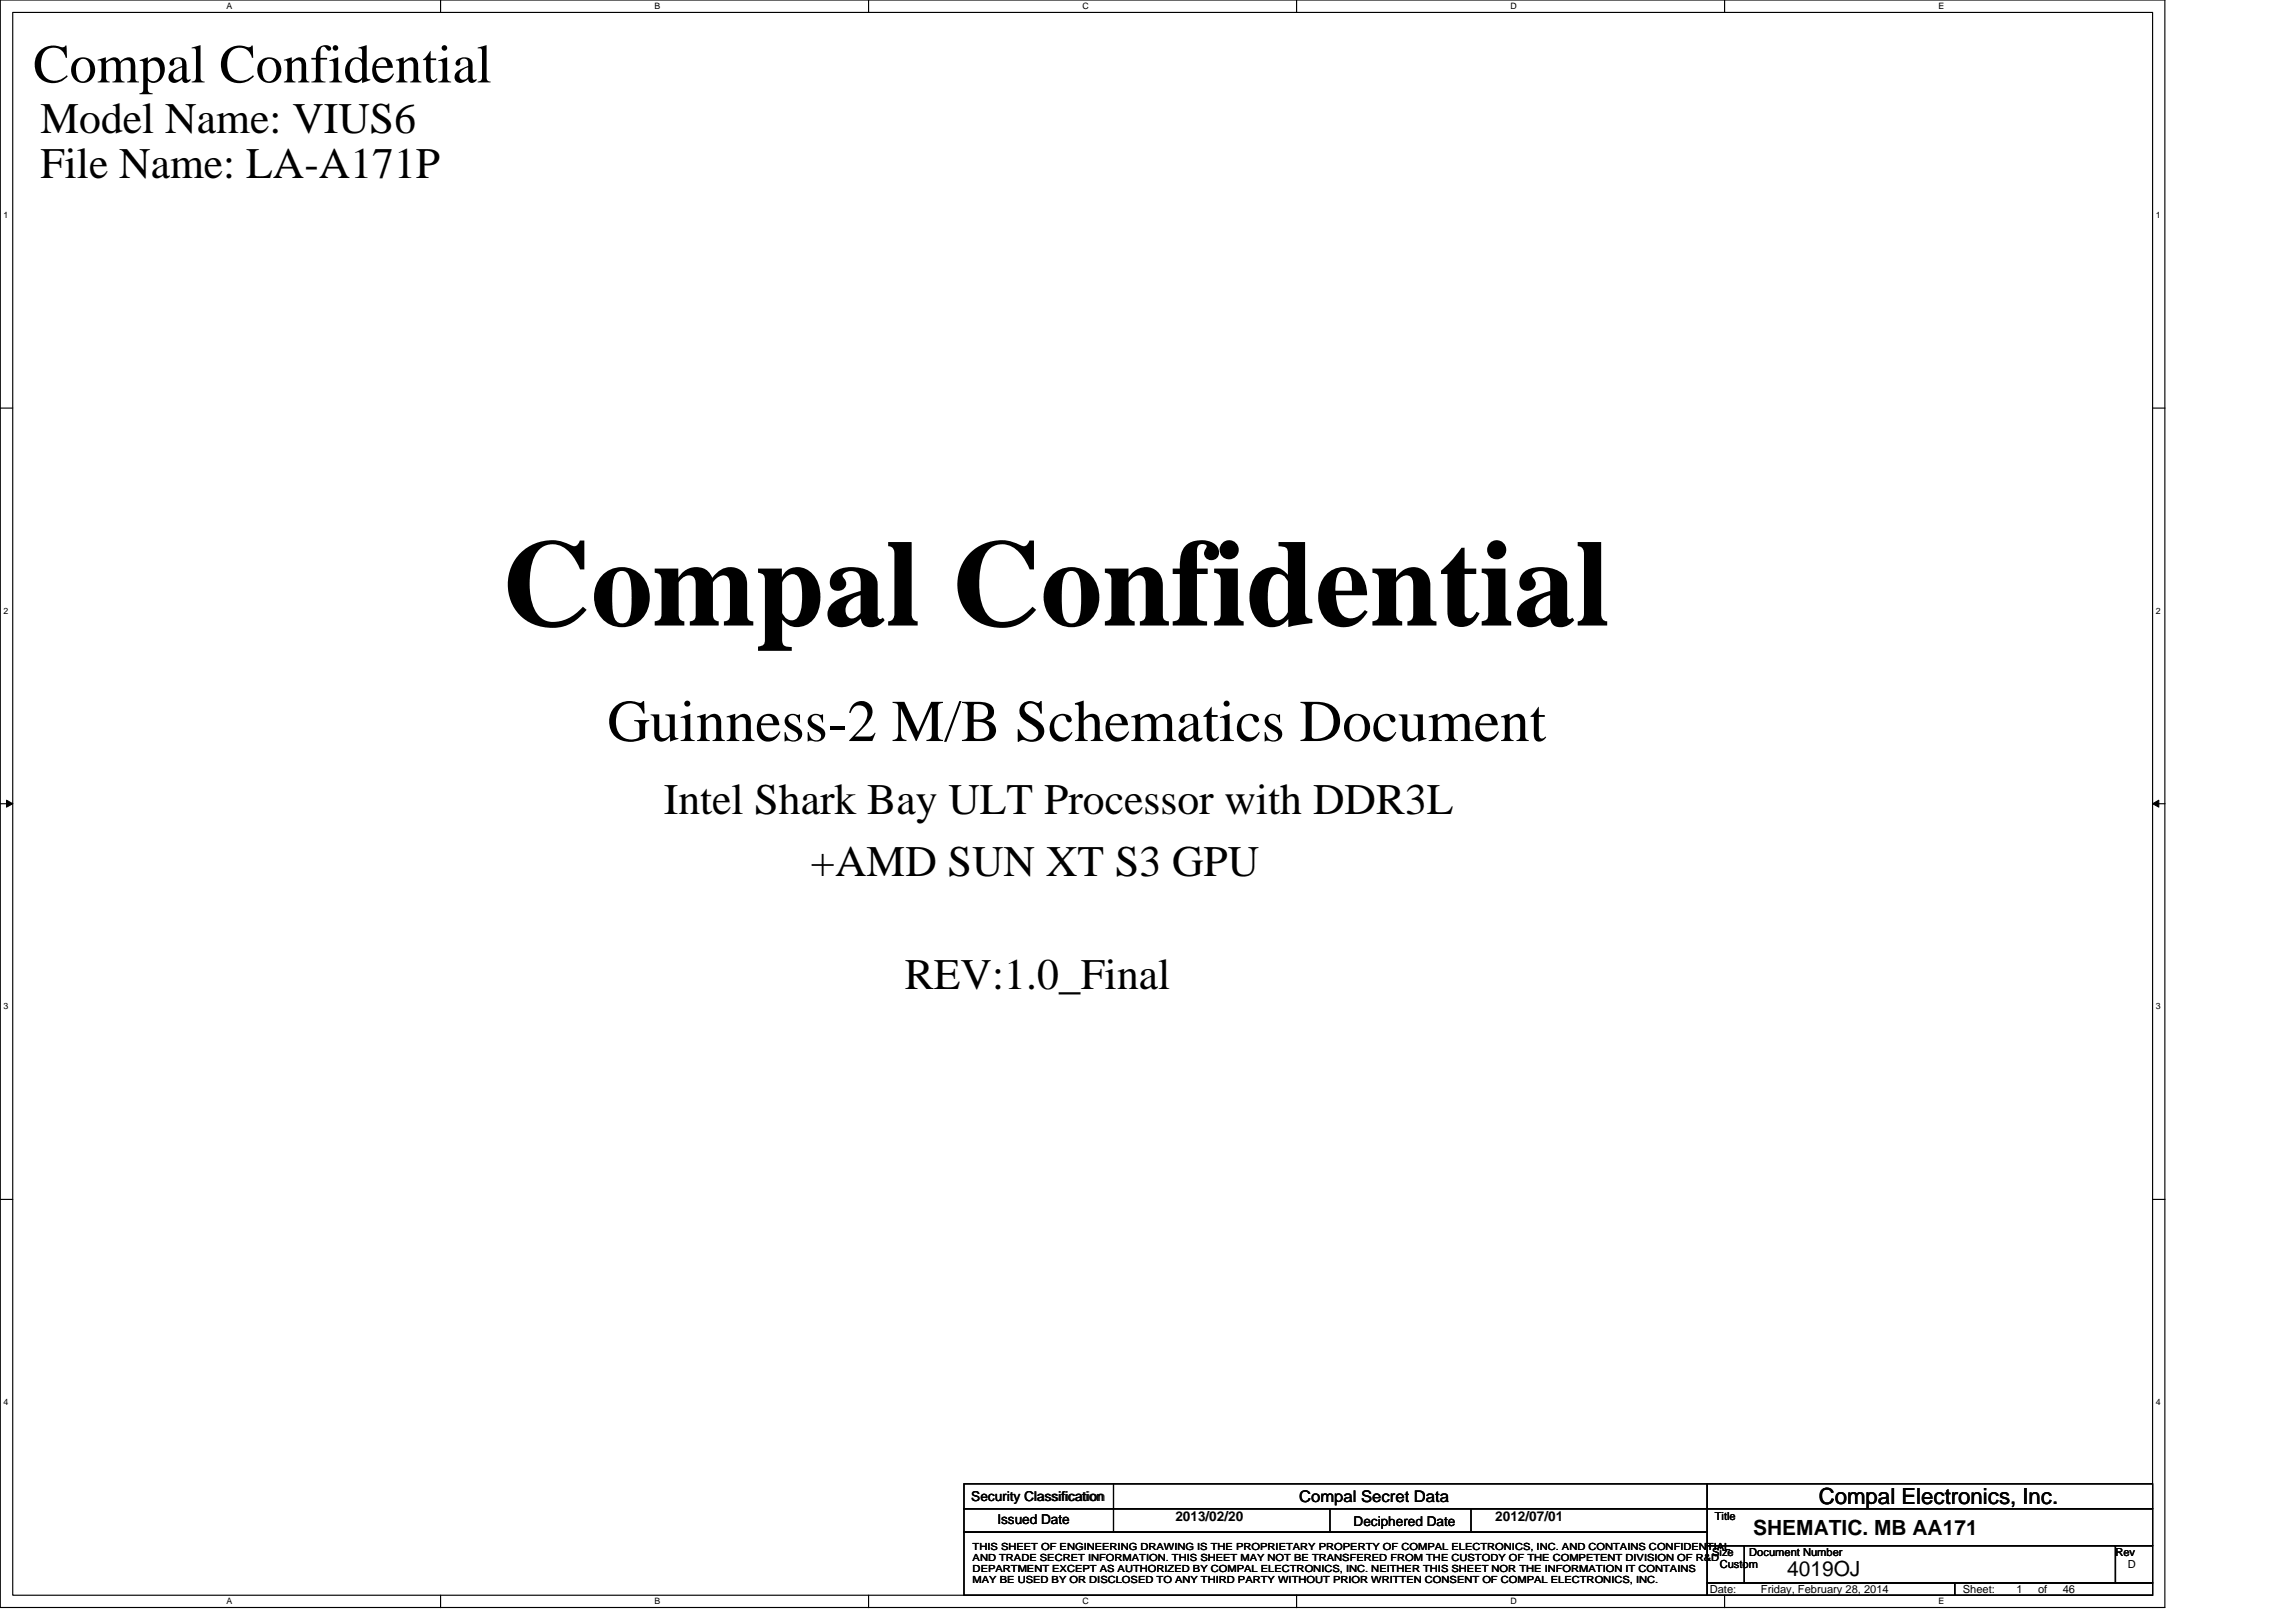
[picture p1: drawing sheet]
<svg xmlns="http://www.w3.org/2000/svg" width="297mm" height="210mm" viewBox="0 0 297 210" stroke-linecap="round" stroke-linejoin="round" font-family="sans-serif">
<defs><g id="words">
<text font-size="16" x="64.9" y="80.9">Compal Confidential</text>
<text font-size="7.7" x="78.6" y="95.9">Guinness-2 M/B Schematics Document</text>
<text font-size="7.1" x="4.3" y="10.7">Compal Confidential</text>
<g font-size="5.6">
<text x="5.2" y="17.2">Model Name: VIUS6</text>
<text x="5.3" y="23.1">File Name: LA-A171P</text>
<text x="85.9" y="105.4">Intel Shark Bay ULT Processor with DDR3L</text>
<text x="104.9" y="113.3">+AMD SUN XT S3 GPU</text>
<text x="117.1" y="128">REV:1.0_Final</text>
</g>
<text font-size="2.9" x="235.3" y="194.6">Compal Electronics, Inc.</text>
<g font-size="2.7">
<text x="226.8" y="198.6">SHEMATIC. MB AA171</text>
<text x="231.2" y="204">4019OJ</text>
</g>
<text font-size="2.1" x="168.1" y="194.4">Compal Secret Data</text>
<g font-size="1.8">
<text x="125.7" y="194.2">Security Classification</text>
<text x="129" y="197.3">Issued Date</text>
<text x="152.1" y="196.8">2013/02/20</text>
<text x="175.1" y="197.4">Deciphered Date</text>
<text x="193.5" y="196.8">2012/07/01</text>
</g>
<g font-size="1.4">
<text x="221.8" y="196.7">Title</text>
<text x="221.5" y="201.3">Size</text>
<text x="222.5" y="202.9">Custom</text>
<text x="226.3" y="201.3">Document Number</text>
<text x="273.7" y="201.3">Rev</text>
<text x="275.3" y="202.9">D</text>
<text x="221.2" y="206.1">Date:</text>
<text x="227.8" y="206.1">Friday, February 28, 2014</text>
<text x="253.9" y="206.1">Sheet:</text>
<text x="260.9" y="206.1">1</text>
<text x="263.7" y="206.1">of</text>
<text x="266.9" y="206.1">46</text>
</g>
<g font-size="1.3">
<text x="125.8" y="200.5">THIS SHEET OF ENGINEERING DRAWING IS THE PROPRIETARY PROPERTY OF COMPAL ELECTRONICS, INC. AND CONTAINS CONFIDENTIAL</text>
<text x="125.8" y="202">AND TRADE SECRET INFORMATION. THIS SHEET MAY NOT BE TRANSFERED FROM THE CUSTODY OF THE COMPETENT DIVISION OF R&amp;D</text>
<text x="125.8" y="203.5">DEPARTMENT EXCEPT AS AUTHORIZED BY COMPAL ELECTRONICS, INC. NEITHER THIS SHEET NOR THE INFORMATION IT CONTAINS</text>
<text x="125.8" y="204.9">MAY BE USED BY OR DISCLOSED TO ANY THIRD PARTY WITHOUT PRIOR WRITTEN CONSENT OF COMPAL ELECTRONICS, INC.</text>
</g>
<g font-size="1.1">
<text x="29.3" y="1.2">A</text>
<text x="84.7" y="1.2">B</text>
<text x="140" y="1.2">C</text>
<text x="195.4" y="1.2">D</text>
<text x="250.8" y="1.2">E</text>
<text x=".4" y="28.2">1</text>
<text x="278.9" y="28.2">1</text>
<text x=".4" y="79.4">2</text>
<text x="278.9" y="79.4">2</text>
<text x=".4" y="130.6">3</text>
<text x="278.9" y="130.6">3</text>
<text x=".4" y="181.8">4</text>
<text x="278.9" y="181.8">4</text>
<text x="29.3" y="207.6">A</text>
<text x="84.7" y="207.6">B</text>
<text x="140" y="207.6">C</text>
<text x="195.4" y="207.6">D</text>
<text x="250.8" y="207.6">E</text>
</g>
</g></defs>
<path d="M0 0h280.1v208h-280.1zM1.6 1.6h276.9v204.8h-276.9z" fill="none" stroke="#000" stroke-width=".15"/>
<g fill="#fff">
<path d="M29.3 .2h.8v1.2h-.8z"/>
<path d="M29.3 206.6h.8v1.3h-.8z"/>
</g>
<path d="M57 0v1.6M57 206.4v1.6" fill="none" stroke="#000" stroke-width=".15"/>
<g fill="#fff">
<path d="M84.7 .2h.7v1.2h-.7z"/>
<path d="M84.7 206.6h.7v1.3h-.7z"/>
</g>
<path d="M112.4 0v1.6M112.4 206.4v1.6" fill="none" stroke="#000" stroke-width=".15"/>
<g fill="#fff">
<path d="M140 .2h.8v1.2h-.8z"/>
<path d="M140 206.6h.8v1.3h-.8z"/>
</g>
<path d="M167.7 0v1.6M167.7 206.4v1.6" fill="none" stroke="#000" stroke-width=".15"/>
<g fill="#fff">
<path d="M195.4 .2h.8v1.2h-.8z"/>
<path d="M195.4 206.6h.8v1.3h-.8z"/>
</g>
<path d="M223.1 0v1.6M223.1 206.4v1.6" fill="none" stroke="#000" stroke-width=".15"/>
<g fill="#fff">
<path d="M250.8 .2h.7v1.2h-.7z"/>
<path d="M250.8 206.6h.7v1.3h-.7z"/>
<path d="M.4 27.2h.7v1.3h-.7z"/>
<path d="M278.9 27.2h.6v1.3h-.6z"/>
<path d="M.4 78.4h.7v1.3h-.7z"/>
<path d="M278.9 78.4h.6v1.3h-.6z"/>
</g>
<path d="M0 52.8h1.6M278.5 52.8h1.6" fill="none" stroke="#000" stroke-width=".15"/>
<g fill="#fff">
<path d="M.4 129.6h.7v1.3h-.7z"/>
<path d="M278.9 129.6h.6v1.3h-.6z"/>
</g>
<path d="M0 104h1.6M278.5 104h1.6" fill="none" stroke="#000" stroke-width=".15"/>
<path d="M.8 103.5l.8 .5-.8 .5zM278.5 104l.8-.5v1z" fill="#000" stroke="#000" stroke-width=".13"/>
<g fill="#fff">
<path d="M.4 180.8h.7v1.3h-.7z"/>
<path d="M278.9 180.8h.6v1.3h-.6z"/>
</g>
<g fill="none" stroke="#000" stroke-width=".15">
<path d="M0 155.2h1.6M278.5 155.2h1.6M124.7 192h96.2v3.2h-96.2zM124.7 195.2h96.2v3.1h-96.2zM124.7 198.3h96.2v8.1h-96.2zM144.1 192v6.3M172.1 195.2v3.1M190.3 195.2v3.1M220.9 192h57.6v3.2h-57.6zM220.9 195.2h57.6v4.8h-57.6zM220.9 200h4.8v4.8h-4.8zM220.9 204.8h32v1.6h-32z"/>
<path d="M225.7 200h48v4.8h-48zM252.9 204.8h25.6v1.6h-25.6zM273.7 200h4.8v4.8h-4.8z"/>
</g>
<use href="#words"/>
</svg>
